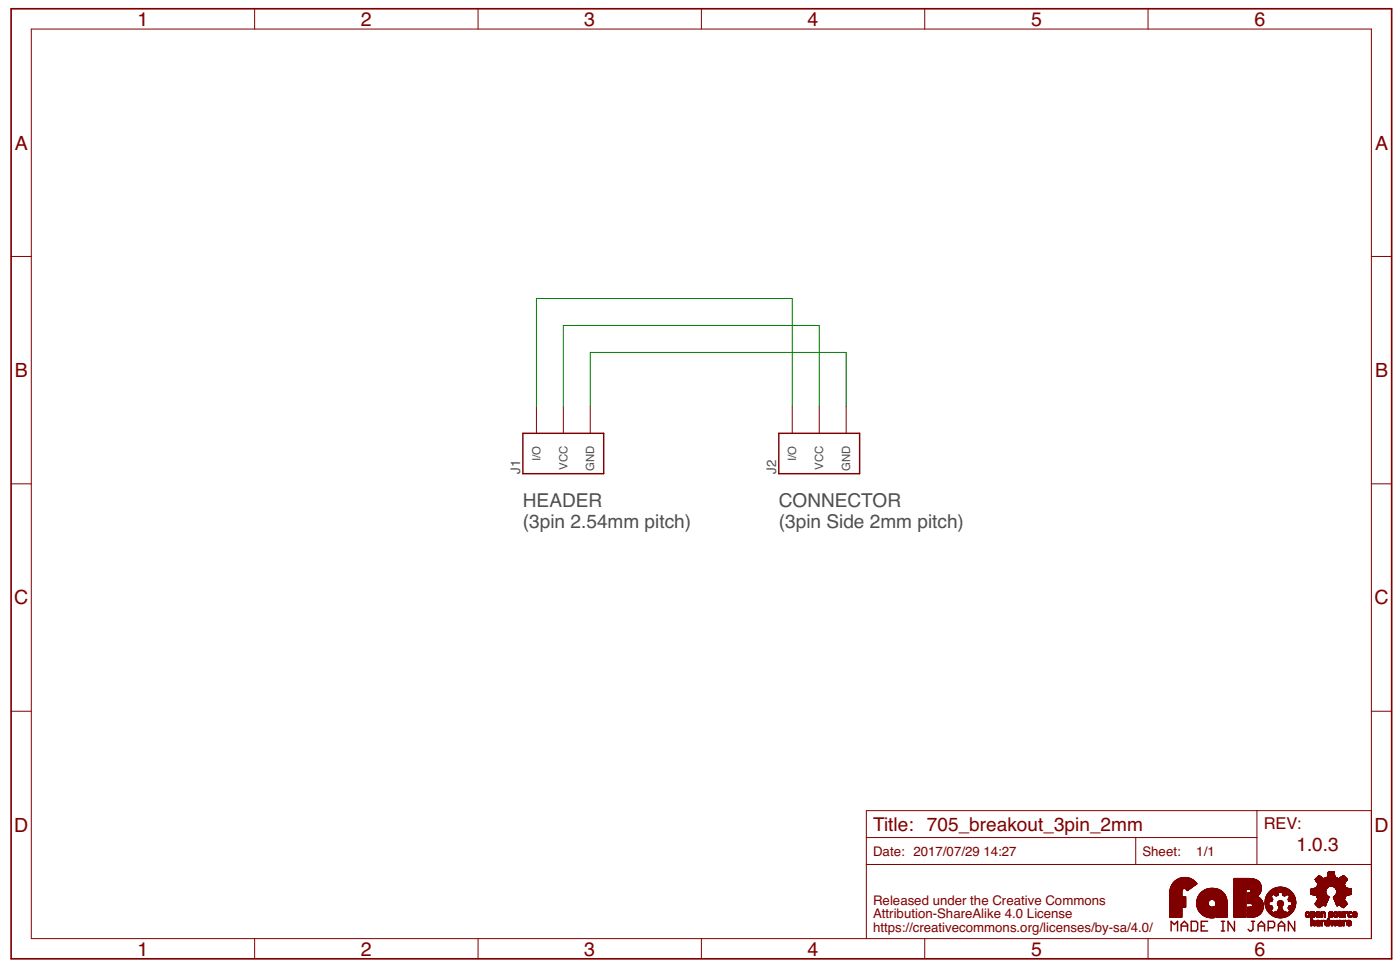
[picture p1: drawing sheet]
<svg xmlns="http://www.w3.org/2000/svg" width="286mm" height="198mm" viewBox="0 0 286 198" stroke-linecap="round" stroke-linejoin="round" font-family="sans-serif">
<defs><g id="words">
<g font-size="4" fill="#800000">
<text x="28.1" y="5.3">1</text>
<text x="73.8" y="5.3">2</text>
<text x="119.5" y="5.3">3</text>
<text x="165.2" y="5.3">4</text>
<text x="210.9" y="5.3">5</text>
<text x="256.6" y="5.3">6</text>
<text x="3" y="30.6">A</text>
<text x="281.2" y="30.6">A</text>
<text x="3" y="77.1">B</text>
<text x="281.2" y="77.1">B</text>
<text x="2.9" y="123.6">C</text>
<text x="281.1" y="123.6">C</text>
<text x="2.9" y="170">D</text>
<text x="281.1" y="170">D</text>
<text x="28.1" y="195.3">1</text>
<text x="73.8" y="195.3">2</text>
<text x="119.5" y="195.3">3</text>
<text x="165.2" y="195.3">4</text>
<text x="210.9" y="195.3">5</text>
<text x="256.6" y="195.3">6</text>
</g>
<g font-size="3.9" fill="#505050">
<text x="107" y="103.7">HEADER</text>
<text x="107" y="107.9">(3pin 2.54mm pitch)</text>
<text x="159.3" y="103.7">CONNECTOR</text>
<text x="159.3" y="107.9">(3pin Side 2mm pitch)</text>
</g>
<g font-size="3.9" fill="#800000">
<text x="178.6" y="169.8">Title: 705_breakout_3pin_2mm</text>
<text x="265.2" y="174">1.0.3</text>
</g>
<text font-size="3.3" fill="#800000" x="258.5" y="169.4">REV:</text>
<g font-size="2.7" fill="#505050">
<text x="106.4" y="96.8" transform="rotate(-90 106.4 96.8)">J1</text>
<text x="158.7" y="96.8" transform="rotate(-90 158.7 96.8)">J2</text>
</g>
<g font-size="2.7" fill="#800000">
<text x="178.6" y="174.9">Date: 2017/07/29</text>
<text x="201.1" y="174.9">14:27</text>
<text x="233.7" y="174.9">Sheet:</text>
<text x="244.7" y="174.9">1/1</text>
<text x="178.6" y="185">Released under the Creative Commons</text>
<text x="178.6" y="190.5">https://creativecommons.org/licenses/by-sa/4.0/</text>
<text x="178.6" y="187.7">Attribution-ShareAlike 4.0 License</text>
</g>
<g font-size="2.3" fill="#505050">
<text x="110.5" y="94.2" transform="rotate(-90 110.5 94.2)">I/O</text>
<text x="162.9" y="94.2" transform="rotate(-90 162.9 94.2)">I/O</text>
<text x="116" y="96" transform="rotate(-90 116 96)">VCC</text>
<text x="121.5" y="96.3" transform="rotate(-90 121.5 96.3)">GND</text>
<text x="168.4" y="96" transform="rotate(-90 168.4 96)">VCC</text>
<text x="173.9" y="96.3" transform="rotate(-90 173.9 96.3)">GND</text>
</g>
</g></defs>
<g fill="none" stroke="#800000" stroke-width=".2">
<path d="M6.4 5.9h274.1v186h-274.1zM52.1 1.8v4.1M97.8 1.8v4.1M143.5 1.8v4.1M189.1 1.8v4.1M234.8 1.8v4.1M2.3 52.4h4.1M280.5 52.4h4.1M2.3 98.9h4.1M109.7 83.1v5.5M115.2 83.1v5.5M120.7 83.1v5.5"/>
<path d="M162 83.1v5.5M167.6 83.1v5.5M173.1 83.1v5.5M280.5 98.9h4.1M2.3 145.4h4.1M280.5 145.4h4.1M177.2 171.2h79.9M177.2 176.7h103.3M232.3 171.2v5.5M257.1 165.7v11M269 179.8h6.5M269 179.8h6.6"/>
<path d="M269 179.7h6.5M269 179.9h6.5M269.1 179.9h6.4M269.1 180h6.3M269.1 179.6h6.3M269.1 179.6h1.6M269.2 179.6h1.4M269.2 179.5h1.3M269.3 179.4h1.2M269.4 179.4h1M269.4 179.3h.9M269.5 179.3h.7"/>
<path d="M269.5 179.2h.7M269.5 179.2h.6M269.6 179.1h.4M269.7 179.1h.2M269.7 179h.1M270.8 179.6h3M270.9 179.6h2.8M271 179.5h2.5M271.1 179.4h2.3M271.3 179.4h1.9M271.4 179.3h1.7M271.5 179.3h1.5"/>
<path d="M271.5 179.2h1.5M271.5 179.1h1.5M271.5 179h1.5M271.6 179h1.4M271.6 178.9h1.4M271.6 178.8h1.4M271.6 178.7h1.3M271.6 178.6l1.3 .1M271.6 178.6h1.3M271.6 178.5h1.3M271.6 178.4h1.3M271.7 178.4h1.2"/>
<path d="M271.7 178.3h1.2M271.7 178.2h1.1M273.9 179.6h1.5M273.9 179.6h1.4M274 179.5h1.3M274.1 179.4h1.1M274.2 179.4h1M274.2 179.3h.9M274.3 179.3h.8M274.4 179.2h.6M274.5 179.2h.5M274.5 179.1h.4"/>
<path d="M274.6 179.1h.3M274.7 179h.1M280.5 165.7h-103.3v26.2M52.1 191.9v4.1M97.8 191.9v4.1M143.5 191.9v4.1M189.1 191.9v4.1M234.8 191.9v4.1M267 187.2h.3M267 187.1h.2M267 187h.2M267 186.9h.2"/>
<path d="M267 186.8h.2M267 187.2l.3 .1M267 187.3h.9M267.1 187.3h.7M267.1 186.6h.7M267.1 187.4h.7M267.2 186.5h.5M267.2 187.4h.5M267.2 186.8h-.2M267.3 187.5h.3M267.3 186.7h-.3M267.4 186.4h.1"/>
<path d="M267.6 186.7h.3M267.7 187.1h.2M267.7 186.8h.2M267.7 187h.2M267.7 186.9h.2M267.9 186.6h-.9M267.9 187.2l-.3 .1M267.9 187.2h-.3M268.1 189.2h.2M268.1 189.1h.2M268.1 189h.2M268.1 188.9h.2"/>
<path d="M268.1 188.8h.2M268.1 188.7h.2M268.1 188.6h.2M268.1 188.5h.2M268.1 188.4h.9M268.1 188.3h.8M268.1 188.2l.8 .1M268.1 188.2h.8M268.1 188.1h.2M268.1 188h.2M268.1 187.9h.2M268.1 187.8h.2"/>
<path d="M268.1 187.7h.2M268.1 187.6h.2M268.1 187.5h.2M268.1 187.4h.2M268.1 187.3h.9M268.1 187.2l.3 .1M268.1 187.2h.3M268.1 187.1h.2M268.1 187h.2M268.1 186.9h.2M268.1 186.8h.2M268.1 186.7h.2"/>
<path d="M268.1 186.6h.9M268.1 186.6h.8M268.1 186.5l.8 .1M268.1 186.5h.8M268.1 186.4h.2M268.2 182.8h3.1M268.2 182.7l3 .1M268.2 182.7h3M268.2 182.6l3 .1M268.2 182.6h3M268.2 182.5h3M268.2 182.4h2.9"/>
<path d="M268.2 182.3h2.9M268.2 182.2h2.9M268.2 182.1h2.9M268.2 182.1h3M268.2 182h3M268.2 181.9h3M268.2 182.8l3.1 .1M268.2 181.7h3.1M268.3 186.8h-.2M268.4 188.2h.4M268.4 187.4h.4M268.4 186.5h.4"/>
<path d="M268.4 188.4h-.3M268.4 186.7h-.3M268.4 187.5h.4M268.4 182.9h2.9M268.5 186.4h.2M268.6 188.1h.1M268.7 188.4h.3M268.7 187.3h.3M268.7 182.9h2.6M268.7 186.7h.3M268.7 187.2h.3M268.7 188.5h.3"/>
<path d="M268.7 189.2h.3M268.7 189.1h.3M268.7 189h.3M268.7 188.9h.3M268.7 188.8h.3M268.7 188.7h.3M268.7 188.6h.3M268.7 187.1h.3M268.7 187h.3M268.7 186.9h.3M268.7 186.8h.3M268.9 187.4h-.8"/>
<path d="M268.9 183h2.5M268.9 187.3l-.8 .1M269 187.1h-.3M269 184.8h2.2M269 184.7h2.3M269.1 184.9h2.1M269.1 189h.3M269.1 188.9h.2M269.1 187.1h.3M269.1 187h.9M269.1 186.9h.9M269.1 186.8l.9 .1"/>
<path d="M269.1 184.5h2.2M269.1 189l.9 .1M269.1 187.2h.3M269.1 186.7h.3M269.2 189.1h.8M269.2 188.7h.8M269.2 187.2l.2 .1M269.2 188.3h.8M269.2 187.3h.8M269.2 185h2M269.2 180.1h6.2M269.2 186.6h.8"/>
<path d="M269.2 180.1h6.1M269.2 188.2h.7M269.2 186.6h.7M269.2 185h1.4M269.2 184.4h2.2M269.2 183l2.3 .1M269.2 189.2h.8M269.2 188.4h.3M269.2 187.4h.8M269.2 183.1h2.3M269.2 180.2h6.1M269.3 185.1h1.2"/>
<path d="M269.3 188.2h.6M269.3 186.5h.6M269.3 184.3h2.2M269.3 183.2h2.3M269.3 183.1l2.3 .1M269.3 180.2h6M269.3 189.2h.4M269.3 188.4h.1M269.3 187.4h.6M269.3 183.2l2.4 .1M269.3 180.3h5.9M269.3 186.5h.5"/>
<path d="M269.3 185.1h1.1M269.3 183.3h2.5M269.4 188.4h.1M269.4 186.8h-.3M269.4 183.3l2.4 .1M269.4 180.3h5.8M269.4 188.8h-.3M269.4 185.2h.9M269.4 184.2h2.1M269.4 183.4h2.4M269.4 180.4h5.8M269.4 187.5h.4"/>
<path d="M269.4 186.7h-.3M269.4 183.5h2.4M269.4 181.1h5.7M269.4 180.4h5.7M269.4 188.6h.6M269.4 185.2h.8M269.4 183.6h2.4M269.5 183.6h2.2M269.5 181h5.6M269.5 180.5h5.6M269.5 188.1h.1M269.5 185.3h.7"/>
<path d="M269.5 183.7h2.2M269.5 181h5.5M269.5 180.5h5.5M269.5 186.6h-.3M269.5 186.4h.1M269.5 180.9h5.5M269.5 183.8h2.2M269.5 180.6h5.5M269.5 185.3h.6M269.5 180.8l5.5 .1M269.5 180.8h5.5M269.6 183.8h2"/>
<path d="M269.6 180.8h5.4M269.6 180.6h5.4M269.6 185.4h.4M269.6 180.7h5.3M269.7 186.6h.3M269.7 188.4h.3M269.7 185.5h.2M269.7 186.7h.3M269.7 185.5h.1M269.8 189h.2M269.8 188.4h.2M269.8 187.3h.1"/>
<path d="M269.8 186.7h.2M269.8 188.9h.2M269.8 188.5h.2M269.8 189.2h.2M269.8 188.8h.2M269.8 186.8h.2M269.8 187.2h.1M270 188.8h-.9M270 187h-.9M270.2 187.5h.2M270.2 187.4h.2M270.2 187.3h.2"/>
<path d="M270.2 187.2h.2M270.2 187.1h.2M270.2 187h.2M270.2 186.9h.2M270.2 186.8h.2M270.2 186.8h.3M270.2 186.7h.3M270.2 186.6h.8M270.2 186.5h.8M270.2 186.4h.2M270.2 189.2h.3M270.2 189.1h.3"/>
<path d="M270.2 189h.3M270.2 188.9h.3M270.2 188.8h.3M270.2 188.7h.3M270.2 188.6h.3M270.2 188.5h.3M270.2 188.2h.8M270.2 188.1h.3M270.5 186.5h.4M270.5 186.7h-.3M270.5 188.2h.5M270.6 188.4h-.4"/>
<path d="M270.7 186.4h.1M270.7 188.1h.1M270.8 185h.4M270.8 186.7h.3M270.8 188.4h.1M270.8 185.1h.3M270.9 186.8h.2M270.9 188.4h-.7M270.9 187.5h.2M270.9 187.4h.2M270.9 187.3h.2M270.9 187.2h.2"/>
<path d="M270.9 187.1h.2M270.9 187h.2M270.9 186.9h.2M270.9 188.3h-.7M270.9 185.1h.2M271 189h.3M271 188.9h.3M271 188.9h.2M271 188.8h.2M271 188.7h.2M271 188.6h.2M271 188.5h.3"/>
<path d="M271 189h.9M271 188.3h.9M271 185.2h.1M271 189.1h.9M271.1 189.1h.8M271.1 186.6h-.9M271.1 189.2h.5M271.2 188.2h.4M271.2 182h-3M271.2 189.2h.3M271.2 181.9h-3M271.2 181.8h-3"/>
<path d="M271.2 188.5h-.2M271.3 181.8h-3.1M271.3 181.7h-3.1M271.3 188.4h-.3M271.3 184.7h-2.3M271.3 188.1h.1M271.3 184.6h-2.2M271.3 181.6h-2.8M271.4 184.5h-2.3M271.4 181.6h-2.6M271.4 184.4h-2.2M271.5 184.3l-2.3 .1"/>
<path d="M271.5 181.5h-2.5M271.5 181.5h-2.2M271.5 184.2h-2.2M271.5 184.1h-2.1M271.5 181.4h-2.2M271.6 189h.3M271.6 184.1h-2.2M271.6 188.4h.3M271.6 184h-2.1M271.6 188.9h.3M271.6 188.5h.3M271.6 183.9h-2.1"/>
<path d="M271.6 181.3l-2.3 .1M271.6 188.8h.3M271.6 188.7h.3M271.6 188.6h.3M271.7 189.2h.2M271.7 188.7h.2M271.7 188.1h.2M271.7 188h.2M271.7 187.9h.2M271.7 187.8h.2M271.7 187.7h.2M271.7 181.3h-2.4"/>
<path d="M271.7 187.3h.9M271.7 187.4h.9M271.7 187.3h.3M271.8 186.8l.6 .1M271.8 186.8h.2M271.8 186.7h.2M271.8 187.2h.1M271.8 186.9h.7M271.8 181.2l-2.4 .1M271.8 186.9h.8M271.9 187.4h.6M271.9 186.5h.7"/>
<path d="M271.9 188.4h-.9M271.9 188.2h-.8M271.9 187h.7M271.9 186.5h.6M271.9 181.2h-2.5M272 187.5h.4M272 187h.6M272 188.1h.2M272 186.7h-.2M272 188.2l.3 .1M272 188.2h.3M272 188.3h.3"/>
<path d="M272.1 188.4h.2M272.1 188.5h.2M272.1 186.6h-.3M272.1 186.4h.2M272.1 188.6h.3M272.1 188.6l.3 .1M272.2 188.7h.2M272.2 188.8h.2M272.2 188.8h.5M272.2 188.9h.4M272.2 188.9h.5M272.3 189h.3"/>
<path d="M272.3 186.6h.3M272.3 189.1h.3M272.3 189.2h.3M272.4 187.1h.2M272.4 186.7h.1M272.4 187.2h.2M272.5 188.8h.2M272.5 188.7h.2M272.5 188.6h.2M272.6 189.2h-.3M272.6 188.6h.1M272.6 188.5h.4"/>
<path d="M272.6 186.6h-.8M272.6 189.1h-.3M272.6 188.4h.4M272.6 186.5l-.8 .1M272.6 189h-.3M272.6 188.4h.3M272.6 187.3h-.9M272.6 188.3h.3M272.6 187.2l-.2 .1M272.6 181.2h2.6M272.7 188.2h.2M272.7 188.1h.2"/>
<path d="M272.7 188.7h-.2M272.7 183.4h2.5M272.7 181.2h2.5M272.8 187.2h.2M272.8 187.1h.2M272.8 187h.2M272.8 186.9h.2M272.8 186.8h.2M272.8 183.3h2.4M272.8 187.2l.3 .1M272.8 188.6h.2M272.8 187.3h.8"/>
<path d="M272.8 188.7h.2M272.8 186.6h.8M272.8 183.7h2.2M272.9 188.8h.2M272.9 187.4h.6M272.9 183.8h2.1M272.9 181.3h2.3M272.9 188.9h.4M272.9 188.8h.4M272.9 189h.4M272.9 186.5h.6M272.9 183.2h2.3"/>
<path d="M272.9 183.9h2.1M272.9 181.3l2.3 .1M273 189.1h.2M273 186.5h.5M273 184h2M273 189.2h.2M273 188.5h-.4M273 184.1h2.1M273 184h2.1M273 186.8h-.2M273 187.5h.4M273 186.7h-.2"/>
<path d="M273 181.4h2.2M273 184.2h2.2M273.1 186.7h-.3M273.1 184.2h2.1M273.1 181.5h2.2M273.1 184.3h2.1M273.1 184.3h2.2M273.1 181.5h2.4M273.1 184.4h2.2M273.1 186.4h.2M273.2 188.7h.2M273.2 184.5h2.2"/>
<path d="M273.2 181.6h2.5M273.2 188.6h.2M273.2 181.6h2.9M273.2 184.6h2.3M273.2 188.5h.3M273.2 188.4h.3M273.2 184.6l2.3 .1M273.2 181.7h3.1M273.2 184.7h2.3M273.3 188.3h.2M273.3 184.7l2.3 .1M273.3 182.8h3.1"/>
<path d="M273.3 181.7h3.1M273.3 188.2h.2M273.3 184.8h2.3M273.3 181.8h3.1M273.3 188.1h.2M273.3 182.7h3.1M273.3 181.9h3.1M273.4 188.8h-.3M273.4 186.7h.2M273.4 182.6h3M273.4 181.9h3M273.4 188.7h-.3"/>
<path d="M273.4 182.5h3M273.4 182h3M273.4 188.6l-.2 .1M273.4 186.7h.3M273.4 182.4h3M273.4 182.1h3M273.4 187.1h.3M273.4 186.8h.3M273.4 182.3h3M273.4 182.2h3M273.4 188.5h-.2M273.4 187h.3"/>
<path d="M273.4 186.9h.3M273.5 185.2h.1M273.5 188.2l-.2 .1M273.6 189h.2M273.6 188.9h.2M273.6 189l.9 .1M273.6 185.1l-.2 .1M273.6 189.1h.9M273.6 188.7h.9M273.6 186.6h-.8M273.6 188.3h.8M273.6 187.2l-.3 .1"/>
<path d="M273.7 188.7h.8M273.7 188.3h.7M273.7 187.2h-.3M273.7 188.2h.7M273.7 187h-.3M273.7 189.2h.8M273.7 188.4h.2M273.7 185.1h-.3M273.7 188.2h.6M273.8 189.2h.3M273.8 188.4h.1M273.8 185l-.4 .1"/>
<path d="M273.8 188.8h-.2M273.8 187.2h.3M273.8 187.1h.3M273.8 187h.3M273.8 186.9h.3M273.8 186.8h.3M273.8 186.7h.3M273.8 186.6h.3M273.8 186.5h.3M273.8 186.4h.3M273.9 188.6h.6M273.9 187.3h.8"/>
<path d="M273.9 187.2l.3 .1M273.9 188.1h.2M273.9 187.4h.8M274 185h1.3M274 187.4h.7M274 185.1h1.3M274.1 187.5h.3M274.1 188.4h.3M274.1 185.1h1.1M274.2 189h.3M274.2 188.4h.3M274.2 185.2h1"/>
<path d="M274.2 189.2h.3M274.2 188.9h.3M274.2 188.8h.3M274.2 188.5h.3M274.3 185.2h.8M274.3 185.3h.7M274.4 187.3h.3M274.4 185.3h.6M274.5 188.8h-.9M274.5 187.2h.2M274.5 187.5h.2M274.5 187.1h.2"/>
<path d="M274.5 187h.2M274.5 186.9h.2M274.5 186.8h.2M274.5 186.7h.2M274.5 186.6h.2M274.5 186.5h.2M274.5 186.4h.2M274.5 185.4h.4M274.6 185.4h.3M274.6 185.5h.2M274.7 189.2h.2M274.7 189.1h.2"/>
<path d="M274.7 189h.2M274.7 188.9h.2M274.7 188.8h.2M274.7 188.7h.2M274.7 188.6h.2M274.7 188.5h.2M274.7 188.2h.7M274.7 188.1h.2M274.7 185.5h.1M274.9 188.5h-.2M275 187.5h.2M275 187.4h.2"/>
<path d="M275 187.3h.2M275 187.2h.2M275 187.1h.2M275 187h.2M275 186.9h.2M275 186.8h.2M275 186.5h.7M275 186.4h.2M275 188.2h.4M275 188.4h-.3M275.1 183.6h-2.3M275.1 183.5h-2.3"/>
<path d="M275.1 183.4l-2.4 .1M275.1 181.2h-5.7M275.2 188.1h.1M275.2 183.4h-2.5M275.2 186.7h-.2M275.2 183.3h-2.4M275.3 188.4h.1M275.3 186.5h.4M275.3 183.1l-2.3 .1M275.3 186.7h-.3M275.3 183.1h-2.3M275.3 188.4h-.6"/>
<path d="M275.3 183l-2.2 .1M275.3 185h-1.9M275.4 188.3h-.7M275.4 184.9l-2 .1M275.4 186.4h.1M275.5 188.9h.2M275.5 188.8h.2M275.5 188.7h.8M275.5 188.6h.8M275.5 184.9h-2.2M275.5 189h.3M275.5 188.5h.2"/>
<path d="M275.5 189l.8 .1M275.5 188.3h.8M275.5 184.8l-2.2 .1M275.5 189.1h.8M275.5 186.7h.1M275.6 188.3h.7M275.6 189.1h.7M275.6 188.2h.6M275.6 186.6h-.6M275.6 189.2h.6M275.6 183h-2.5M275.7 188.2h.4"/>
<path d="M275.7 188.5h-.2M275.7 187h.2M275.7 186.9h.2M275.7 187.2h.3M275.7 187.1h.2M275.7 186.7h.3M275.7 189.2h.4M275.7 187.2l.3 .1M275.7 188.4h-.2M275.7 187.3h.9M275.8 186.6h.8M275.8 187.3h.8"/>
<path d="M275.8 188.4h-.3M275.8 188.1h.2M275.8 187.4h.7M275.9 186.5h.6M275.9 182.9l-2.7 .1M275.9 187.4h.5M275.9 186.9h-.2M275.9 186.5h.5M275.9 186.8h-.2M276 188.4h.3M276 187.5h.4M276 186.7h-.3"/>
<path d="M276.1 189h.1M276.1 188.5h.2M276.1 182.9h-2.9M276.1 186.4h.2M276.1 188.9h.1M276.2 188.9l-.1 .1M276.3 187.3h.2M276.3 188.8h-.8M276.3 186.7h.2M276.4 182.8l-3.2 .1M276.4 187.2h.1M276.4 186.7h.1"/>
<path d="M276.6 186.6h-.9M276.6 187.1h.3M276.6 187h.9M276.6 186.9h.9M276.6 186.8l.9 .1M276.7 187.2h.2M276.7 187.1h.2M276.7 187.2l.3 .1M276.7 187.3h.8M276.7 186.6h.8M276.7 186.6h.7M276.8 187.4h.7"/>
<path d="M276.8 186.5h.6M276.8 187.4h.6M276.8 186.5h.5M276.9 186.8h-.3M276.9 186.7h-.2M276.9 187.5h.4M277 186.6h-.3M277 186.4h.1M277.2 186.6h.3M277.2 186.7h.3M277.3 187.3h.1M277.3 186.7h.2"/>
<path d="M277.3 186.8h.2M277.3 187.2h.1M277.4 187.2h.1M277.5 187h-.9"/>
</g>
<path d="M2.3 1.8h282.3v194.2h-282.3z" fill="none" stroke="#800000" stroke-width=".34"/>
<g fill="none" stroke="#800000" stroke-width=".3">
<path d="M106.9 88.6h16.6v8.2h-16.6zM159.3 88.6h16.5v8.2h-16.5zM239.5 190.3v-2l.7 .7 .6-.7v2M241.6 190.3v-1.3l.6-.7 .7 .7v1.3M241.6 189.3h1.3M243.6 188.3h1l.3 .4v1.3l-.3 .3h-1zM245.7 189.3h.6M247 188.3h-1.3v2h1.3M249.8 190.3h.7M249.8 188.3h.7M250.1 188.3v2M252.5 188.3v2l-1.3-2v2"/>
<path d="M255.9 188.3h.7M256.3 188.3v1.7l-.4 .3h-.3l-.3-.3M257.3 189.3h1.3M257.3 190.3v-1.3l.7-.7 .6 .7v1.3M259.4 189.6h1l.3-.3v-.6l-.3-.4h-1v2M261.5 189.3h1.3M261.5 190.3v-1.3l.6-.7 .7 .7v1.3M264.8 188.3v2l-1.3-2v2"/>
</g>
<g fill="#800000" stroke="#800000" stroke-width=".2">
<path d="M247.6 187.6h.5z"/>
<path d="M261.7 187.6h.4z"/>
<path d="M247.3 187.6h1.1z"/>
<path d="M261.4 187.6h.9z"/>
<path d="M247.2 187.6h1.2z"/>
<path d="M261.2 187.6h1.3z"/>
<path d="M247.1 187.5l1.3 .1z"/>
<path d="M261.1 187.5l1.5 .1z"/>
<path d="M239.2 187.5h2.5z"/>
<path d="M247 187.5h1.4z"/>
<path d="M248.7 187.5h2.3z"/>
<path d="M252.4 187.5h2.4z"/>
<path d="M255.2 187.5h.5z"/>
<path d="M261 187.5h1.7z"/>
<path d="M246.9 187.5h1.5z"/>
<path d="M255.2 187.5h1.1z"/>
<path d="M260.9 187.5h1.9z"/>
<path d="M239.2 187.4l2.5 .1z"/>
<path d="M246.8 187.4l1.6 .1z"/>
<path d="M248.7 187.4l2.3 .1z"/>
<path d="M252.4 187.4l2.4 .1z"/>
<path d="M255.1 187.4l1.4 .1z"/>
<path d="M260.9 187.4l2 .1z"/>
<path d="M239.2 187.4h2.5z"/>
<path d="M246.7 187.4h1.7z"/>
<path d="M248.7 187.4h2.3z"/>
<path d="M252.4 187.4h2.4z"/>
<path d="M255.2 187.4h1.4z"/>
<path d="M260.8 187.4h2.2z"/>
<path d="M246.6 187.4h1.8z"/>
<path d="M255.2 187.4h1.6z"/>
<path d="M260.7 187.4h2.3z"/>
<path d="M260.6 187.4h2.5z"/>
<path d="M239.2 187.3l2.5 .1z"/>
<path d="M246.5 187.3l1.9 .1z"/>
<path d="M248.7 187.3l2.3 .1z"/>
<path d="M252.4 187.3l2.4 .1z"/>
<path d="M255.2 187.3l1.7 .1z"/>
<path d="M260.6 187.3l2.6 .1z"/>
<path d="M239.2 187.3h2.5z"/>
<path d="M246.4 187.3h2z"/>
<path d="M248.7 187.3h2.3z"/>
<path d="M252.4 187.3h2.4z"/>
<path d="M255.2 187.3h1.8z"/>
<path d="M260.5 187.3h2.7z"/>
<path d="M255.1 187.3h2z"/>
<path d="M260.5 187.3h2.8z"/>
<path d="M239.2 187.2l2.5 .1z"/>
<path d="M246.3 187.2l2.1 .1z"/>
<path d="M248.7 187.2l2.3 .1z"/>
<path d="M252.4 187.2l2.4 .1z"/>
<path d="M255.1 187.2l2 .1z"/>
<path d="M260.4 187.2l3 .1z"/>
<path d="M255.2 187.2l2 .1z"/>
<path d="M239.2 187.2h2.5z"/>
<path d="M246.2 187.2h2.2z"/>
<path d="M248.7 187.2h2.3z"/>
<path d="M252.4 187.2h2.4z"/>
<path d="M255.2 187.2h2z"/>
<path d="M260.3 187.2h3.1z"/>
<path d="M255.1 187.2h2.2z"/>
<path d="M260.3 187.2h3.2z"/>
<path d="M239.2 187.1l2.5 .1z"/>
<path d="M246.1 187.1l2.3 .1z"/>
<path d="M248.7 187.1l2.3 .1z"/>
<path d="M252.4 187.1l2.4 .1z"/>
<path d="M255.1 187.1l2.2 .1z"/>
<path d="M260.2 187.1l3.3 .1z"/>
<path d="M239.2 187.1h2.5z"/>
<path d="M246.1 187.1h2.3z"/>
<path d="M248.7 187.1h2.3z"/>
<path d="M252.4 187.1h2.4z"/>
<path d="M255.1 187.1h2.3z"/>
<path d="M260.2 187.1h3.4z"/>
<path d="M260.1 187.1h3.5z"/>
<path d="M239.2 187l2.5 .1z"/>
<path d="M246 187l2.4 .1z"/>
<path d="M248.7 187l2.3 .1z"/>
<path d="M252.4 187l2.4 .1z"/>
<path d="M255.1 187l2.4 .1z"/>
<path d="M260.1 187l3.6 .1z"/>
<path d="M239.2 187h2.5z"/>
<path d="M245.9 187h2.5z"/>
<path d="M248.7 187h2.3z"/>
<path d="M252.4 187h2.4z"/>
<path d="M255.1 187h2.4z"/>
<path d="M260 187h3.7z"/>
<path d="M255.2 187h2.4z"/>
<path d="M260 187h3.8z"/>
<path d="M239.2 186.9l2.5 .1z"/>
<path d="M245.8 186.9l2.6 .1z"/>
<path d="M248.7 186.9l2.3 .1z"/>
<path d="M252.4 186.9l2.4 .1z"/>
<path d="M255.1 186.9l2.5 .1z"/>
<path d="M260 186.9l3.8 .1z"/>
<path d="M255.2 186.9l2.4 .1z"/>
<path d="M259.9 186.9l4 .1z"/>
<path d="M239.2 186.9h2.5z"/>
<path d="M245.8 186.9h2.6z"/>
<path d="M248.7 186.9h2.3z"/>
<path d="M252.4 186.9h2.4z"/>
<path d="M255.1 186.9h2.6z"/>
<path d="M259.9 186.9h4z"/>
<path d="M239.2 186.8l2.5 .1z"/>
<path d="M245.8 186.8l2.6 .1z"/>
<path d="M248.7 186.8l2.3 .1z"/>
<path d="M252.4 186.8l2.4 .1z"/>
<path d="M255.2 186.8l2.5 .1z"/>
<path d="M259.8 186.8l4.2 .1z"/>
<path d="M245.7 186.8l2.7 .1z"/>
<path d="M255.1 186.8l2.7 .1z"/>
<path d="M239.2 186.8h2.5z"/>
<path d="M245.7 186.8h2.7z"/>
<path d="M248.7 186.8h2.3z"/>
<path d="M252.4 186.8h2.4z"/>
<path d="M255.2 186.8h2.6z"/>
<path d="M259.7 186.8h4.3z"/>
<path d="M239.2 186.7l2.5 .1z"/>
<path d="M245.7 186.7l2.7 .1z"/>
<path d="M248.7 186.7l2.3 .1z"/>
<path d="M252.4 186.7l2.4 .1z"/>
<path d="M255.2 186.7l2.6 .1z"/>
<path d="M259.7 186.7l4.3 .1z"/>
<path d="M245.6 186.7l2.8 .1z"/>
<path d="M255.1 186.7l2.7 .1z"/>
<path d="M259.7 186.7l4.4 .1z"/>
<path d="M239.2 186.7h2.5z"/>
<path d="M245.6 186.7h2.8z"/>
<path d="M248.7 186.7h2.3z"/>
<path d="M252.4 186.7h2.4z"/>
<path d="M255.2 186.7h2.7z"/>
<path d="M259.7 186.7h4.4z"/>
<path d="M255.1 186.7h2.8z"/>
<path d="M259.6 186.7h4.5z"/>
<path d="M239.2 186.6l2.5 .1z"/>
<path d="M245.5 186.6l2.9 .1z"/>
<path d="M248.7 186.6l2.3 .1z"/>
<path d="M252.4 186.6l2.4 .1z"/>
<path d="M255.1 186.6l2.8 .1z"/>
<path d="M259.6 186.6l4.5 .1z"/>
<path d="M259.6 186.6l4.6 .1z"/>
<path d="M239.2 186.6h2.5z"/>
<path d="M245.5 186.6h2.9z"/>
<path d="M248.7 186.6h2.3z"/>
<path d="M252.4 186.6h2.4z"/>
<path d="M255.2 186.6h2.7z"/>
<path d="M259.6 186.6h4.6z"/>
<path d="M255.1 186.6h2.9z"/>
<path d="M259.5 186.6h.9z"/>
<path d="M260.5 186.6h2.7z"/>
<path d="M263.3 186.6h.9z"/>
<path d="M239.2 186.5l2.5 .1z"/>
<path d="M245.5 186.5l2.9 .1z"/>
<path d="M248.7 186.5l2.3 .1z"/>
<path d="M252.4 186.5l2.4 .1z"/>
<path d="M255.1 186.5l2.9 .1z"/>
<path d="M259.5 186.5l.9 .1z"/>
<path d="M260.6 186.5l2.6 .1z"/>
<path d="M263.4 186.5l.9 .1z"/>
<path d="M239.2 186.5h2.5z"/>
<path d="M245.4 186.5h3z"/>
<path d="M248.7 186.5h2.3z"/>
<path d="M252.4 186.5h2.4z"/>
<path d="M255.1 186.5h2.9z"/>
<path d="M259.5 186.5h.9z"/>
<path d="M260.6 186.5h2.6z"/>
<path d="M263.4 186.5h.9z"/>
<path d="M255.2 186.5h2.8z"/>
<path d="M260.7 186.5h2.4z"/>
<path d="M255.1 186.5h3z"/>
<path d="M259.4 186.5h.9z"/>
<path d="M263.5 186.5h.8z"/>
<path d="M239.2 186.4l2.5 .1z"/>
<path d="M245.4 186.4l3 .1z"/>
<path d="M248.7 186.4l2.3 .1z"/>
<path d="M252.4 186.4l2.4 .1z"/>
<path d="M255.1 186.4l3 .1z"/>
<path d="M259.4 186.4l.9 .1z"/>
<path d="M260.7 186.4l2.3 .1z"/>
<path d="M263.5 186.4l.8 .1z"/>
<path d="M239.2 186.4h2.5z"/>
<path d="M245.3 186.4h3.1z"/>
<path d="M248.7 186.4h2.3z"/>
<path d="M252.4 186.4h2.4z"/>
<path d="M255.1 186.4h3z"/>
<path d="M259.4 186.4h.9z"/>
<path d="M260.8 186.4h2.2z"/>
<path d="M263.5 186.4h.9z"/>
<path d="M259.4 186.4h.8z"/>
<path d="M260.8 186.4h.3z"/>
<path d="M261.2 186.4h1.3z"/>
<path d="M262.6 186.4h.4z"/>
<path d="M263.6 186.4h.8z"/>
<path d="M239.2 186.3l2.5 .1z"/>
<path d="M245.3 186.3l3.1 .1z"/>
<path d="M248.7 186.3l2.3 .1z"/>
<path d="M252.4 186.3l2.4 .1z"/>
<path d="M255.2 186.3l2.9 .1z"/>
<path d="M259.4 186.3l.8 .1z"/>
<path d="M260.9 186.3l.2 .1z"/>
<path d="M261.2 186.3l1.3 .1z"/>
<path d="M262.7 186.3l.2 .1z"/>
<path d="M263.6 186.3l.8 .1z"/>
<path d="M239.2 186.3h2.5z"/>
<path d="M245.3 186.3h3.1z"/>
<path d="M248.7 186.3h2.3z"/>
<path d="M252.4 186.3h2.4z"/>
<path d="M255.2 186.3h2.9z"/>
<path d="M259.3 186.3h.9z"/>
<path d="M260.9 186.3h.2z"/>
<path d="M261.3 186.3h1.2z"/>
<path d="M262.7 186.3h.2z"/>
<path d="M263.6 186.3h.8z"/>
<path d="M245.2 186.3h3.2z"/>
<path d="M255.1 186.3h3z"/>
<path d="M263.6 186.3h.9z"/>
<path d="M259.3 186.3h.8z"/>
<path d="M239.2 186.2l2.5 .1z"/>
<path d="M245.2 186.2l3.2 .1z"/>
<path d="M248.7 186.2l2.3 .1z"/>
<path d="M252.4 186.2l2.4 .1z"/>
<path d="M255.1 186.2l3.1 .1z"/>
<path d="M259.3 186.2l.8 .1z"/>
<path d="M261.3 186.2l1.2 .1z"/>
<path d="M263.7 186.2l.8 .1z"/>
<path d="M239.2 186.2h2.5z"/>
<path d="M245.2 186.2h3.2z"/>
<path d="M248.7 186.2h2.3z"/>
<path d="M252.4 186.2h2.4z"/>
<path d="M255.2 186.2h3z"/>
<path d="M259.3 186.2h.8z"/>
<path d="M261.3 186.2h1.2z"/>
<path d="M263.7 186.2h.8z"/>
<path d="M259.2 186.2h.8z"/>
<path d="M239.2 186.1l2.5 .1z"/>
<path d="M245.2 186.1l3.2 .1z"/>
<path d="M248.7 186.1l2.3 .1z"/>
<path d="M252.4 186.1l2.4 .1z"/>
<path d="M255.2 186.1l3 .1z"/>
<path d="M259.2 186.1l.8 .1z"/>
<path d="M261.3 186.1l1.1 .1z"/>
<path d="M263.8 186.1l.7 .1z"/>
<path d="M245.1 186.1l3.3 .1z"/>
<path d="M255.1 186.1l3.1 .1z"/>
<path d="M261.4 186.1l1 .1z"/>
<path d="M263.8 186.1l.8 .1z"/>
<path d="M239.2 186.1h2.5z"/>
<path d="M245.1 186.1h3.3z"/>
<path d="M248.7 186.1h2.3z"/>
<path d="M252.4 186.1h2.4z"/>
<path d="M255.1 186.1h3.1z"/>
<path d="M259.2 186.1h.8z"/>
<path d="M261.4 186.1h1z"/>
<path d="M263.8 186.1h.8z"/>
<path d="M263.7 186.1h.9z"/>
<path d="M239.2 186l2.5 .1z"/>
<path d="M245.1 186l3.3 .1z"/>
<path d="M248.7 186l2.3 .1z"/>
<path d="M252.4 186l2.4 .1z"/>
<path d="M255.1 186l3.2 .1z"/>
<path d="M259.2 186l.8 .1z"/>
<path d="M261.4 186l1 .1z"/>
<path d="M263.7 186l.9 .1z"/>
<path d="M239.2 186h2.5z"/>
<path d="M245.1 186h3.3z"/>
<path d="M248.7 186h2.3z"/>
<path d="M252.4 186h2.4z"/>
<path d="M255.1 186h3.2z"/>
<path d="M259.2 186h.8z"/>
<path d="M261.4 186h1z"/>
<path d="M263.7 186h.9z"/>
<path d="M255.2 186h3.1z"/>
<path d="M259.1 186h1z"/>
<path d="M239.2 185.9l2.5 .1z"/>
<path d="M245.1 185.9l3.3 .1z"/>
<path d="M248.7 185.9l2.3 .1z"/>
<path d="M252.4 185.9l2.4 .1z"/>
<path d="M255.2 185.9l3.1 .1z"/>
<path d="M259.1 185.9l1 .1z"/>
<path d="M261.4 185.9l.9 .1z"/>
<path d="M263.7 185.9l1 .1z"/>
<path d="M239.2 185.9h2.5z"/>
<path d="M245 185.9h3.4z"/>
<path d="M248.7 185.9h2.3z"/>
<path d="M252.4 185.9h2.4z"/>
<path d="M255.2 185.9h3.1z"/>
<path d="M259.1 185.9h1z"/>
<path d="M261.4 185.9h.9z"/>
<path d="M263.7 185.9h1z"/>
<path d="M255.1 185.9h3.2z"/>
<path d="M263.6 185.9h1.1z"/>
<path d="M239.2 185.8l2.5 .1z"/>
<path d="M245 185.8l3.4 .1z"/>
<path d="M248.7 185.8l2.3 .1z"/>
<path d="M252.4 185.8l2.4 .1z"/>
<path d="M255.1 185.8l3.2 .1z"/>
<path d="M259 185.8l1.1 .1z"/>
<path d="M261.5 185.8l.8 .1z"/>
<path d="M263.6 185.8l1.1 .1z"/>
<path d="M259 185.8l1.2 .1z"/>
<path d="M239.2 185.8h2.5z"/>
<path d="M245 185.8h3.4z"/>
<path d="M248.7 185.8h2.3z"/>
<path d="M252.4 185.8h2.4z"/>
<path d="M255.2 185.8h3.1z"/>
<path d="M259 185.8h1.2z"/>
<path d="M261.5 185.8h.8z"/>
<path d="M263.6 185.8h1.1z"/>
<path d="M263.5 185.8h1.3z"/>
<path d="M239.2 185.7l2.5 .1z"/>
<path d="M245 185.7l3.4 .1z"/>
<path d="M248.7 185.7l2.3 .1z"/>
<path d="M252.4 185.7l2.4 .1z"/>
<path d="M255.2 185.7l3.1 .1z"/>
<path d="M259 185.7l1.2 .1z"/>
<path d="M261.5 185.7l.8 .1z"/>
<path d="M263.5 185.7l1.3 .1z"/>
<path d="M244.9 185.7l3.5 .1z"/>
<path d="M259 185.7l1.3 .1z"/>
<path d="M239.2 185.7h2.5z"/>
<path d="M244.9 185.7h3.5z"/>
<path d="M248.7 185.7h2.3z"/>
<path d="M252.4 185.7h2.4z"/>
<path d="M255.2 185.7h3.1z"/>
<path d="M259 185.7h1.3z"/>
<path d="M261.5 185.7h.7z"/>
<path d="M263.5 185.7h1.3z"/>
<path d="M239.2 185.6l2.5 .1z"/>
<path d="M244.9 185.6l3.5 .1z"/>
<path d="M248.7 185.6l2.3 .1z"/>
<path d="M252.4 185.6l2.4 .1z"/>
<path d="M255.2 185.6l3.2 .1z"/>
<path d="M259 185.6l1.3 .1z"/>
<path d="M261.5 185.6l.7 .1z"/>
<path d="M263.4 185.6l1.4 .1z"/>
<path d="M239.2 185.6h2.5z"/>
<path d="M244.9 185.6h3.5z"/>
<path d="M248.7 185.6h2.3z"/>
<path d="M252.4 185.6h2.4z"/>
<path d="M255.2 185.6h3.2z"/>
<path d="M258.9 185.6h1.4z"/>
<path d="M261.5 185.6h.7z"/>
<path d="M263.4 185.6h1.4z"/>
<path d="M261.6 185.6h.6z"/>
<path d="M239.2 185.5l2.5 .1z"/>
<path d="M244.9 185.5l3.5 .1z"/>
<path d="M248.7 185.5l2.3 .1z"/>
<path d="M252.4 185.5l2.4 .1z"/>
<path d="M255.2 185.5l3.2 .1z"/>
<path d="M258.9 185.5l1.4 .1z"/>
<path d="M261.6 185.5l.6 .1z"/>
<path d="M263.4 185.5l1.4 .1z"/>
<path d="M239.2 185.5h2.5z"/>
<path d="M244.9 185.5h3.5z"/>
<path d="M248.7 185.5h2.3z"/>
<path d="M252.4 185.5h2.4z"/>
<path d="M255.2 185.5h3.2z"/>
<path d="M258.9 185.5h1.4z"/>
<path d="M261.6 185.5h.6z"/>
<path d="M263.5 185.5h1.3z"/>
<path d="M263.5 185.5h1.4z"/>
<path d="M255.1 185.5h3.3z"/>
<path d="M261.6 185.5h.5z"/>
<path d="M239.3 185.4l3.2 .1z"/>
<path d="M244.9 185.4l3.5 .1z"/>
<path d="M248.7 185.4l2.3 .1z"/>
<path d="M252.4 185.4l2.4 .1z"/>
<path d="M255.1 185.4l3.3 .1z"/>
<path d="M258.9 185.4l1.4 .1z"/>
<path d="M261.6 185.4l.5 .1z"/>
<path d="M263.5 185.4l1.4 .1z"/>
<path d="M239.3 185.4h3.2z"/>
<path d="M244.9 185.4h2.8z"/>
<path d="M248 185.4h.4z"/>
<path d="M248.7 185.4h2.3z"/>
<path d="M252.4 185.4h2.4z"/>
<path d="M255.6 185.4h2.8z"/>
<path d="M258.9 185.4h1.3z"/>
<path d="M261.6 185.4h.5z"/>
<path d="M263.5 185.4h1.4z"/>
<path d="M244.8 185.4h2.8z"/>
<path d="M248.1 185.4h.3z"/>
<path d="M255.9 185.4h2.5z"/>
<path d="M258.9 185.4h1.4z"/>
<path d="M239.3 185.3l3.2 .1z"/>
<path d="M244.8 185.3l2.7 .1z"/>
<path d="M248.2 185.3l.2 .1z"/>
<path d="M248.7 185.3l2.3 .1z"/>
<path d="M252.4 185.3l2.4 .1z"/>
<path d="M256 185.3l2.4 .1z"/>
<path d="M258.9 185.3l1.3 .1z"/>
<path d="M261.7 185.3l.4 .1z"/>
<path d="M263.5 185.3l1.4 .1z"/>
<path d="M239.3 185.3h3.2z"/>
<path d="M244.8 185.3h2.7z"/>
<path d="M248.3 185.3h.1z"/>
<path d="M248.7 185.3h2.3z"/>
<path d="M252.4 185.3h2.4z"/>
<path d="M256.1 185.3h2.3z"/>
<path d="M258.9 185.3h1.3z"/>
<path d="M261.7 185.3h.4z"/>
<path d="M263.6 185.3h1.3z"/>
<path d="M244.8 185.3h2.6z"/>
<path d="M261.6 185.3h.5z"/>
<path d="M258.8 185.3h1.4z"/>
<path d="M239.3 185.2l3.2 .1z"/>
<path d="M244.8 185.2l2.5 .1z"/>
<path d="M248.7 185.2l2.3 .1z"/>
<path d="M252.4 185.2l2.4 .1z"/>
<path d="M256.1 185.2l2.3 .1z"/>
<path d="M258.8 185.2l1.4 .1z"/>
<path d="M261.6 185.2l.6 .1z"/>
<path d="M263.6 185.2l1.3 .1z"/>
<path d="M239.3 185.2h3.2z"/>
<path d="M244.8 185.2h2.5z"/>
<path d="M248.7 185.2h2.3z"/>
<path d="M252.4 185.2h2.4z"/>
<path d="M256.2 185.2h2.2z"/>
<path d="M258.8 185.2h1.3z"/>
<path d="M261.5 185.2h.7z"/>
<path d="M263.6 185.2h1.4z"/>
<path d="M261.5 185.2h.8z"/>
<path d="M263.6 185.2h1.3z"/>
<path d="M239.3 185.1l3.2 .1z"/>
<path d="M244.8 185.1l2.4 .1z"/>
<path d="M248.7 185.1l2.3 .1z"/>
<path d="M252.4 185.1l2.4 .1z"/>
<path d="M256.2 185.1l2.2 .1z"/>
<path d="M258.8 185.1l1.2 .1z"/>
<path d="M261.4 185.1l.9 .1z"/>
<path d="M263.8 185.1l1.1 .1z"/>
<path d="M239.3 185.1h3.2z"/>
<path d="M244.8 185.1h2.4z"/>
<path d="M248.7 185.1h2.3z"/>
<path d="M252.4 185.1h2.4z"/>
<path d="M256.2 185.1h2.2z"/>
<path d="M258.8 185.1h1z"/>
<path d="M261.4 185.1h.9z"/>
<path d="M263.9 185.1h1.1z"/>
<path d="M258.8 185.1h.9z"/>
<path d="M261.4 185.1h1z"/>
<path d="M264.1 185.1h.9z"/>
<path d="M239.3 185l3.2 .1z"/>
<path d="M244.8 185l2.4 .1z"/>
<path d="M248.7 185l2.3 .1z"/>
<path d="M252.4 185l2.4 .1z"/>
<path d="M256.2 185l2.2 .1z"/>
<path d="M258.8 185l.8 .1z"/>
<path d="M261.4 185l1 .1z"/>
<path d="M264.2 185l.8 .1z"/>
<path d="M258.8 185l.7 .1z"/>
<path d="M239.3 185h3.2z"/>
<path d="M244.8 185h2.4z"/>
<path d="M248.7 185h2.3z"/>
<path d="M252.4 185h2.4z"/>
<path d="M256.2 185h2.2z"/>
<path d="M258.8 185h.7z"/>
<path d="M261.4 185h1z"/>
<path d="M264.2 185h.8z"/>
<path d="M239.3 184.9l3.2 .1z"/>
<path d="M244.8 184.9l2.3 .1z"/>
<path d="M248.7 184.9l2.3 .1z"/>
<path d="M252.4 184.9l2.4 .1z"/>
<path d="M256.2 184.9l2.2 .1z"/>
<path d="M258.8 184.9l.7 .1z"/>
<path d="M261.3 184.9l1.1 .1z"/>
<path d="M264.2 184.9l.8 .1z"/>
<path d="M261.3 184.9l1.2 .1z"/>
<path d="M239.3 184.9h3.2z"/>
<path d="M244.8 184.9h2.3z"/>
<path d="M248.7 184.9h2.3z"/>
<path d="M252.4 184.9h2.4z"/>
<path d="M256.2 184.9h2.1z"/>
<path d="M258.8 184.9h.7z"/>
<path d="M261.3 184.9h1.2z"/>
<path d="M264.2 184.9h.8z"/>
<path d="M239.3 184.8l3.2 .1z"/>
<path d="M244.8 184.8l2.3 .1z"/>
<path d="M248.7 184.8l2.3 .1z"/>
<path d="M252.4 184.8l2.4 .1z"/>
<path d="M256.2 184.8l2.2 .1z"/>
<path d="M258.8 184.8l.7 .1z"/>
<path d="M261.3 184.8l1.2 .1z"/>
<path d="M264.2 184.8l.8 .1z"/>
<path d="M256.1 184.8l2.3 .1z"/>
<path d="M239.3 184.8h3.2z"/>
<path d="M244.8 184.8h2.3z"/>
<path d="M248.7 184.8h2.3z"/>
<path d="M252.4 184.8h2.4z"/>
<path d="M256.1 184.8h2.2z"/>
<path d="M258.8 184.8h.7z"/>
<path d="M261.3 184.8h1.2z"/>
<path d="M264.2 184.8h.8z"/>
<path d="M256.1 184.8h2.3z"/>
<path d="M239.3 184.7l3.2 .1z"/>
<path d="M244.7 184.7l2.4 .1z"/>
<path d="M248.7 184.7l2.3 .1z"/>
<path d="M252.4 184.7l2.4 .1z"/>
<path d="M256 184.7l2.3 .1z"/>
<path d="M258.8 184.7l.7 .1z"/>
<path d="M261.3 184.7l1.2 .1z"/>
<path d="M264.2 184.7l.8 .1z"/>
<path d="M255.9 184.7l2.4 .1z"/>
<path d="M239.3 184.7h3.2z"/>
<path d="M244.7 184.7h2.4z"/>
<path d="M248.7 184.7h2.3z"/>
<path d="M252.4 184.7h2.4z"/>
<path d="M255.2 184.7h3.1z"/>
<path d="M258.8 184.7h.7z"/>
<path d="M261.3 184.7h1.2z"/>
<path d="M264.2 184.7h.8z"/>
<path d="M239.3 184.6l3.2 .1z"/>
<path d="M244.7 184.6l2.4 .1z"/>
<path d="M248.7 184.6l2.3 .1z"/>
<path d="M252.4 184.6l2.4 .1z"/>
<path d="M255.2 184.6l3.1 .1z"/>
<path d="M258.8 184.6l.7 .1z"/>
<path d="M261.3 184.6l1.2 .1z"/>
<path d="M264.2 184.6l.8 .1z"/>
<path d="M255.1 184.6l3.2 .1z"/>
<path d="M239.3 184.6h3.2z"/>
<path d="M244.7 184.6h2.4z"/>
<path d="M248.7 184.6h2.3z"/>
<path d="M252.4 184.6h2.4z"/>
<path d="M255.1 184.6h3.2z"/>
<path d="M258.8 184.6h.7z"/>
<path d="M261.3 184.6h1.2z"/>
<path d="M264.2 184.6h.8z"/>
<path d="M239.3 184.5l3.2 .1z"/>
<path d="M244.7 184.5l2.4 .1z"/>
<path d="M248.7 184.5l2.3 .1z"/>
<path d="M252.4 184.5l2.4 .1z"/>
<path d="M255.1 184.5l3.2 .1z"/>
<path d="M258.8 184.5l.7 .1z"/>
<path d="M261.3 184.5l1.2 .1z"/>
<path d="M264.2 184.5l.8 .1z"/>
<path d="M244.8 184.5l2.3 .1z"/>
<path d="M239.3 184.5h3.2z"/>
<path d="M244.8 184.5h2.3z"/>
<path d="M248.7 184.5h2.3z"/>
<path d="M252.4 184.5h2.4z"/>
<path d="M255.2 184.5h3.1z"/>
<path d="M258.8 184.5h.7z"/>
<path d="M261.3 184.5h1.2z"/>
<path d="M264.2 184.5h.8z"/>
<path d="M239.3 184.4l3.2 .1z"/>
<path d="M244.8 184.4l2.3 .1z"/>
<path d="M248.7 184.4l2.3 .1z"/>
<path d="M252.4 184.4l2.4 .1z"/>
<path d="M255.2 184.4l3.1 .1z"/>
<path d="M258.8 184.4l.7 .1z"/>
<path d="M261.3 184.4l1.1 .1z"/>
<path d="M264.2 184.4l.8 .1z"/>
<path d="M239.3 184.4h3.2z"/>
<path d="M244.8 184.4h2.3z"/>
<path d="M248.7 184.4h2.3z"/>
<path d="M252.4 184.4h2.4z"/>
<path d="M255.1 184.4h3.2z"/>
<path d="M258.8 184.4h.7z"/>
<path d="M261.4 184.4h1z"/>
<path d="M264.2 184.4h.8z"/>
<path d="M258.8 184.4h.8z"/>
<path d="M258.7 184.4h.9z"/>
<path d="M239.3 184.3l3.2 .1z"/>
<path d="M244.8 184.3l2.3 .1z"/>
<path d="M248.6 184.3l2.4 .1z"/>
<path d="M252.4 184.3l2.4 .1z"/>
<path d="M255.1 184.3l3.1 .1z"/>
<path d="M258.8 184.3l.8 .1z"/>
<path d="M261.4 184.3l1 .1z"/>
<path d="M264.1 184.3l.9 .1z"/>
<path d="M239.3 184.3h3.2z"/>
<path d="M244.7 184.3h2.5z"/>
<path d="M248.6 184.3h2.4z"/>
<path d="M252.4 184.3h2.4z"/>
<path d="M255.1 184.3h3.1z"/>
<path d="M258.8 184.3h1z"/>
<path d="M261.4 184.3h.9z"/>
<path d="M264 184.3h1z"/>
<path d="M244.8 184.3h2.4z"/>
<path d="M258.8 184.3h1.2z"/>
<path d="M263.8 184.3h1.2z"/>
<path d="M239.3 184.2l3.2 .1z"/>
<path d="M244.8 184.2l2.4 .1z"/>
<path d="M248.6 184.2l2.4 .1z"/>
<path d="M252.4 184.2l2.4 .1z"/>
<path d="M255.2 184.2l3 .1z"/>
<path d="M258.8 184.2l1.3 .1z"/>
<path d="M261.5 184.2l.8 .1z"/>
<path d="M263.7 184.2l1.3 .1z"/>
<path d="M239.3 184.2h3.2z"/>
<path d="M244.8 184.2h2.4z"/>
<path d="M248.5 184.2h2.5z"/>
<path d="M252.4 184.2h2.4z"/>
<path d="M255.2 184.2h3z"/>
<path d="M258.8 184.2h1.3z"/>
<path d="M261.5 184.2h.8z"/>
<path d="M263.6 184.2h1.4z"/>
<path d="M255.1 184.2h3.1z"/>
<path d="M258.8 184.2h1.4z"/>
<path d="M261.5 184.2h.7z"/>
<path d="M248.5 184.2h2.4z"/>
<path d="M261.6 184.2h.6z"/>
<path d="M239.3 184.1l3.2 .1z"/>
<path d="M244.8 184.1l2.5 .1z"/>
<path d="M248.5 184.1l2.5 .1z"/>
<path d="M252.4 184.1l2.4 .1z"/>
<path d="M255.1 184.1l3 .1z"/>
<path d="M258.8 184.1l1.4 .1z"/>
<path d="M261.6 184.1l.5 .1z"/>
<path d="M263.6 184.1l1.4 .1z"/>
<path d="M239.3 184.1h3.2z"/>
<path d="M244.8 184.1h2.5z"/>
<path d="M248.5 184.1h2.5z"/>
<path d="M252.4 184.1h2.4z"/>
<path d="M255.2 184.1h2.9z"/>
<path d="M258.8 184.1h1.4z"/>
<path d="M261.7 184.1h.3z"/>
<path d="M263.6 184.1h1.4z"/>
<path d="M248.4 184.1h2.5z"/>
<path d="M255.1 184.1h3z"/>
<path d="M239.3 184l3.2 .1z"/>
<path d="M244.8 184l2.6 .1z"/>
<path d="M248.4 184l2.6 .1z"/>
<path d="M252.4 184l2.4 .1z"/>
<path d="M255.1 184l3 .1z"/>
<path d="M258.8 184l1.4 .1z"/>
<path d="M263.5 184l1.5 .1z"/>
<path d="M239.3 184h3.2z"/>
<path d="M244.8 184h2.6z"/>
<path d="M248.4 184h2.5z"/>
<path d="M252.4 184h2.4z"/>
<path d="M255.1 184h3z"/>
<path d="M258.8 184h1.5z"/>
<path d="M263.5 184h1.5z"/>
<path d="M239.3 183.9l3.2 .1z"/>
<path d="M244.8 183.9l2.7 .1z"/>
<path d="M248.3 183.9l2.6 .1z"/>
<path d="M252.4 183.9l2.4 .1z"/>
<path d="M255.2 183.9l2.8 .1z"/>
<path d="M258.8 183.9l1.5 .1z"/>
<path d="M263.5 183.9l1.5 .1z"/>
<path d="M255.1 183.9l2.9 .1z"/>
<path d="M263.4 183.9l1.6 .1z"/>
<path d="M239.3 183.9h3.2z"/>
<path d="M244.8 183.9h2.8z"/>
<path d="M248.2 183.9h2.7z"/>
<path d="M252.4 183.9h2.4z"/>
<path d="M255.1 183.9h2.9z"/>
<path d="M258.8 183.9h1.5z"/>
<path d="M263.4 183.9h1.6z"/>
<path d="M239.3 183.8l3.2 .1z"/>
<path d="M244.8 183.8l2.9 .1z"/>
<path d="M248.1 183.8l2.8 .1z"/>
<path d="M252.4 183.8l2.4 .1z"/>
<path d="M255.2 183.8l2.7 .1z"/>
<path d="M258.8 183.8l1.5 .1z"/>
<path d="M263.4 183.8l1.6 .1z"/>
<path d="M244.8 183.8l6.1 .1z"/>
<path d="M239.3 183.8h3.2z"/>
<path d="M244.9 183.8h6z"/>
<path d="M252.4 183.8h2.4z"/>
<path d="M255.1 183.8h2.8z"/>
<path d="M258.8 183.8h1.5z"/>
<path d="M263.4 183.8h1.6z"/>
<path d="M263.5 183.8h1.5z"/>
<path d="M239.3 183.7l3.2 .1z"/>
<path d="M244.9 183.7l6 .1z"/>
<path d="M252.4 183.7l2.4 .1z"/>
<path d="M255.2 183.7l2.7 .1z"/>
<path d="M258.8 183.7l1.5 .1z"/>
<path d="M263.5 183.7l1.5 .1z"/>
<path d="M255.1 183.7l2.7 .1z"/>
<path d="M263.5 183.7l1.4 .1z"/>
<path d="M239.3 183.7h3.2z"/>
<path d="M244.9 183.7h6z"/>
<path d="M252.4 183.7h2.4z"/>
<path d="M255.2 183.7h2.6z"/>
<path d="M258.8 183.7h1.5z"/>
<path d="M263.5 183.7h1.4z"/>
<path d="M258.8 183.7h1.4z"/>
<path d="M239.3 183.6l3.2 .1z"/>
<path d="M244.9 183.6l6 .1z"/>
<path d="M252.4 183.6l2.4 .1z"/>
<path d="M255.1 183.6l2.7 .1z"/>
<path d="M258.9 183.6l1.4 .1z"/>
<path d="M263.5 183.6l1.4 .1z"/>
<path d="M255.2 183.6l2.5 .1z"/>
<path d="M258.9 183.6l1.3 .1z"/>
<path d="M263.6 183.6l1.3 .1z"/>
<path d="M239.3 183.6h3.2z"/>
<path d="M244.9 183.6h6z"/>
<path d="M252.4 183.6h2.4z"/>
<path d="M255.1 183.6h2.6z"/>
<path d="M258.9 183.6h1.3z"/>
<path d="M263.6 183.6h1.3z"/>
<path d="M239.3 183.5l3.2 .1z"/>
<path d="M244.9 183.5l5.9 .1z"/>
<path d="M252.4 183.5l2.4 .1z"/>
<path d="M255.1 183.5l2.5 .1z"/>
<path d="M258.9 183.5l1.2 .1z"/>
<path d="M263.6 183.5l1.3 .1z"/>
<path d="M239.3 183.5h3.2z"/>
<path d="M244.9 183.5h5.9z"/>
<path d="M252.4 183.5h2.4z"/>
<path d="M255.1 183.5h2.5z"/>
<path d="M258.9 183.5h1.2z"/>
<path d="M263.6 183.5h1.3z"/>
<path d="M245 183.5h5.8z"/>
<path d="M255.1 183.5h2.4z"/>
<path d="M239.3 183.4l3.2 .1z"/>
<path d="M245 183.4l5.8 .1z"/>
<path d="M252.4 183.4l2.4 .1z"/>
<path d="M255.1 183.4l2.4 .1z"/>
<path d="M258.9 183.4l1.2 .1z"/>
<path d="M263.7 183.4l1.2 .1z"/>
<path d="M263.7 183.4l1.1 .1z"/>
<path d="M239.3 183.4h3.2z"/>
<path d="M245 183.4h5.8z"/>
<path d="M252.4 183.4h2.4z"/>
<path d="M255.1 183.4h2.3z"/>
<path d="M258.9 183.4h1.1z"/>
<path d="M263.7 183.4h1.1z"/>
<path d="M255.2 183.4h2.2z"/>
<path d="M239.3 183.3l3.2 .1z"/>
<path d="M245 183.3l5.7 .1z"/>
<path d="M252.4 183.3l2.4 .1z"/>
<path d="M255.1 183.3l2.2 .1z"/>
<path d="M258.9 183.3l1.1 .1z"/>
<path d="M263.7 183.3l1.1 .1z"/>
<path d="M239.3 183.3h3.2z"/>
<path d="M245 183.3h5.7z"/>
<path d="M252.4 183.3h2.4z"/>
<path d="M255.1 183.3h2.2z"/>
<path d="M259 183.3h1z"/>
<path d="M263.7 183.3h1.1z"/>
<path d="M245.1 183.3h5.6z"/>
<path d="M255.2 183.3h2z"/>
<path d="M239.2 183.3h2.5z"/>
<path d="M263.8 183.3h1z"/>
<path d="M239.2 183.2l2.5 .1z"/>
<path d="M245.1 183.2l5.6 .1z"/>
<path d="M252.4 183.2l2.4 .1z"/>
<path d="M255.1 183.2l2 .1z"/>
<path d="M259 183.2l1 .1z"/>
<path d="M263.7 183.2l1.1 .1z"/>
<path d="M239.2 183.2h2.5z"/>
<path d="M245.1 183.2h5.6z"/>
<path d="M252.4 183.2h2.4z"/>
<path d="M255.1 183.2h2.1z"/>
<path d="M259 183.2h1z"/>
<path d="M263.7 183.2h1.1z"/>
<path d="M259 183.2h1.1z"/>
<path d="M263.7 183.2h1z"/>
<path d="M239.2 183.1l2.5 .1z"/>
<path d="M245.1 183.1l5.6 .1z"/>
<path d="M252.4 183.1l2.4 .1z"/>
<path d="M255.2 183.1l2 .1z"/>
<path d="M259 183.1l1.1 .1z"/>
<path d="M263.7 183.1l1 .1z"/>
<path d="M239.2 183.1h2.5z"/>
<path d="M245.1 183.1h5.6z"/>
<path d="M252.4 183.1h2.4z"/>
<path d="M255.2 183.1h2.1z"/>
<path d="M259.1 183.1h1z"/>
<path d="M261 183.1h.1z"/>
<path d="M262.7 183.1h.1z"/>
<path d="M263.6 183.1h1.1z"/>
<path d="M245.1 183.1h5.5z"/>
<path d="M255.1 183.1h2.2z"/>
<path d="M259 183.1h1.1z"/>
<path d="M260.9 183.1h.3z"/>
<path d="M262.6 183.1h.3z"/>
<path d="M245.2 183.1h5.4z"/>
<path d="M259.1 183.1h1.1z"/>
<path d="M262.5 183.1h.4z"/>
<path d="M239.2 183l2.5 .1z"/>
<path d="M245.2 183l5.4 .1z"/>
<path d="M252.4 183l2.4 .1z"/>
<path d="M255.1 183l2.2 .1z"/>
<path d="M259.1 183l1.1 .1z"/>
<path d="M260.8 183l.5 .1z"/>
<path d="M262.4 183l.5 .1z"/>
<path d="M263.5 183l1.2 .1z"/>
<path d="M239.2 183h2.5z"/>
<path d="M245.2 183h5.4z"/>
<path d="M252.4 183h2.4z"/>
<path d="M255.1 183h2.3z"/>
<path d="M259.1 183h1.2z"/>
<path d="M260.8 183h.6z"/>
<path d="M262.4 183h.6z"/>
<path d="M263.5 183h1.2z"/>
<path d="M255.2 183h2.2z"/>
<path d="M260.7 183h.7z"/>
<path d="M262.3 183h.7z"/>
<path d="M263.5 183h1.1z"/>
<path d="M239.2 182.9l2.5 .1z"/>
<path d="M245.2 182.9l5.4 .1z"/>
<path d="M252.4 182.9l2.4 .1z"/>
<path d="M255.1 182.9l2.3 .1z"/>
<path d="M259.1 182.9l1.2 .1z"/>
<path d="M260.7 182.9l.7 .1z"/>
<path d="M262.3 182.9l.8 .1z"/>
<path d="M263.4 182.9l1.2 .1z"/>
<path d="M255.1 182.9l2.4 .1z"/>
<path d="M239.2 182.9h2.5z"/>
<path d="M245.3 182.9h5.2z"/>
<path d="M252.4 182.9h2.4z"/>
<path d="M255.2 182.9h2.3z"/>
<path d="M259.2 182.9h1.1z"/>
<path d="M260.6 182.9h.8z"/>
<path d="M262.3 182.9h.9z"/>
<path d="M263.4 182.9h1.2z"/>
<path d="M255.1 182.9h2.4z"/>
<path d="M259.2 182.9h1.2z"/>
<path d="M239.2 182.8l2.5 .1z"/>
<path d="M245.3 182.8l5.2 .1z"/>
<path d="M252.4 182.8l2.4 .1z"/>
<path d="M255.1 182.8l2.4 .1z"/>
<path d="M259.2 182.8l1.2 .1z"/>
<path d="M260.5 182.8l.9 .1z"/>
<path d="M262.3 182.8l.9 .1z"/>
<path d="M263.3 182.8l1.3 .1z"/>
<path d="M255.2 182.8l2.4 .1z"/>
<path d="M259.2 182.8l2.3 .1z"/>
<path d="M262.3 182.8l2.3 .1z"/>
<path d="M239.2 182.8h2.5z"/>
<path d="M245.4 182.8h5.1z"/>
<path d="M252.4 182.8h2.4z"/>
<path d="M255.2 182.8h2.4z"/>
<path d="M259.2 182.8h2.3z"/>
<path d="M262.3 182.8h2.2z"/>
<path d="M239.2 182.7l2.5 .1z"/>
<path d="M245.4 182.7l5.1 .1z"/>
<path d="M252.4 182.7l2.4 .1z"/>
<path d="M255.1 182.7l2.5 .1z"/>
<path d="M259.2 182.7l2.2 .1z"/>
<path d="M262.3 182.7l2.2 .1z"/>
<path d="M245.4 182.7l5 .1z"/>
<path d="M259.3 182.7l2.2 .1z"/>
<path d="M239.2 182.7h2.5z"/>
<path d="M245.4 182.7h5z"/>
<path d="M252.4 182.7h2.4z"/>
<path d="M255.2 182.7h2.4z"/>
<path d="M259.3 182.7h2.2z"/>
<path d="M262.3 182.7h2.2z"/>
<path d="M239.2 182.6l2.5 .1z"/>
<path d="M245.5 182.6l4.9 .1z"/>
<path d="M252.4 182.6l2.4 .1z"/>
<path d="M255.1 182.6l2.6 .1z"/>
<path d="M259.3 182.6l2.2 .1z"/>
<path d="M262.3 182.6l2.1 .1z"/>
<path d="M245.5 182.6l4.8 .1z"/>
<path d="M239.2 182.6h2.5z"/>
<path d="M245.5 182.6h4.8z"/>
<path d="M252.4 182.6h2.4z"/>
<path d="M255.1 182.6h2.6z"/>
<path d="M259.3 182.6h2.2z"/>
<path d="M262.3 182.6h2.1z"/>
<path d="M255.2 182.6h2.5z"/>
<path d="M259.4 182.6h2.1z"/>
<path d="M239.2 182.5l2.5 .1z"/>
<path d="M245.6 182.5l4.7 .1z"/>
<path d="M252.4 182.5l2.4 .1z"/>
<path d="M255.1 182.5l2.7 .1z"/>
<path d="M259.4 182.5l2.1 .1z"/>
<path d="M262.3 182.5l2.1 .1z"/>
<path d="M255.3 182.5l2.5 .1z"/>
<path d="M262.3 182.5l2 .1z"/>
<path d="M239.2 182.5h2.5z"/>
<path d="M245.6 182.5h4.6z"/>
<path d="M252.4 182.5h2.4z"/>
<path d="M255.5 182.5h2.3z"/>
<path d="M259.4 182.5h2.1z"/>
<path d="M262.2 182.5h2.1z"/>
<path d="M255.6 182.5h2.2z"/>
<path d="M259.5 182.5h2z"/>
<path d="M239.2 182.4l2.5 .1z"/>
<path d="M245.7 182.4l4.5 .1z"/>
<path d="M252.4 182.4l2.4 .1z"/>
<path d="M255.6 182.4l2.2 .1z"/>
<path d="M259.5 182.4l2 .1z"/>
<path d="M262.2 182.4l2.1 .1z"/>
<path d="M239.2 182.4h2.5z"/>
<path d="M245.7 182.4h4.5z"/>
<path d="M252.4 182.4h2.4z"/>
<path d="M255.7 182.4h2.1z"/>
<path d="M259.5 182.4h2z"/>
<path d="M262.2 182.4h2.1z"/>
<path d="M245.8 182.4h4.3z"/>
<path d="M259.5 182.4h2.1z"/>
<path d="M262.2 182.4h2z"/>
<path d="M239.2 182.3l2.5 .1z"/>
<path d="M245.8 182.3l4.3 .1z"/>
<path d="M252.4 182.3l2.4 .1z"/>
<path d="M255.8 182.3l2 .1z"/>
<path d="M259.6 182.3l4.6 .1z"/>
<path d="M239.2 182.3h2.5z"/>
<path d="M245.8 182.3h4.3z"/>
<path d="M252.4 182.3h2.4z"/>
<path d="M255.8 182.3h2.1z"/>
<path d="M259.6 182.3h4.5z"/>
<path d="M245.9 182.3h4.1z"/>
<path d="M239.3 182.2l2.4 .1z"/>
<path d="M245.9 182.2l4.1 .1z"/>
<path d="M252.4 182.2l2.4 .1z"/>
<path d="M255.8 182.2l2.1 .1z"/>
<path d="M259.7 182.2l4.4 .1z"/>
<path d="M239.3 182.2h2.4z"/>
<path d="M245.9 182.2h4z"/>
<path d="M252.4 182.2h2.4z"/>
<path d="M255.8 182.2h2.1z"/>
<path d="M259.7 182.2h4.4z"/>
<path d="M246 182.2h3.9z"/>
<path d="M259.7 182.2h4.3z"/>
<path d="M239.3 182.1l2.4 .1z"/>
<path d="M246.1 182.1l3.7 .1z"/>
<path d="M252.4 182.1l2.4 .1z"/>
<path d="M255.8 182.1l2.1 .1z"/>
<path d="M259.8 182.1l4.2 .1z"/>
<path d="M239.3 182.1h2.4z"/>
<path d="M246.1 182.1h3.7z"/>
<path d="M252.4 182.1h2.4z"/>
<path d="M255.8 182.1h2.1z"/>
<path d="M259.8 182.1h4.2z"/>
<path d="M239.3 182.1h2.5z"/>
<path d="M259.9 182.1h4z"/>
<path d="M239.3 182l2.5 .1z"/>
<path d="M246.2 182l3.5 .1z"/>
<path d="M252.4 182l2.4 .1z"/>
<path d="M255.8 182l2.1 .1z"/>
<path d="M259.9 182l4 .1z"/>
<path d="M239.3 182h2.5z"/>
<path d="M242.8 182h.1z"/>
<path d="M246.2 182h3.5z"/>
<path d="M252.4 182h2.4z"/>
<path d="M255.8 182h2.1z"/>
<path d="M259.9 182h4z"/>
<path d="M246.3 182h3.3z"/>
<path d="M260 182h3.8z"/>
<path d="M242.7 182h.3z"/>
<path d="M239.3 181.9l2.5 .1z"/>
<path d="M242.7 181.9l.3 .1z"/>
<path d="M246.3 181.9l3.2 .1z"/>
<path d="M252.4 181.9l2.4 .1z"/>
<path d="M255.8 181.9l2.1 .1z"/>
<path d="M260 181.9l3.7 .1z"/>
<path d="M239.3 181.9h2.5z"/>
<path d="M242.7 181.9h.3z"/>
<path d="M246.4 181.9h3.1z"/>
<path d="M252.4 181.9h2.4z"/>
<path d="M255.7 181.9h2.2z"/>
<path d="M260.1 181.9h3.6z"/>
<path d="M242.7 181.9h.4z"/>
<path d="M246.5 181.9h2.9z"/>
<path d="M255.7 181.9h2.3z"/>
<path d="M239.3 181.8l2.5 .1z"/>
<path d="M242.7 181.8l.4 .1z"/>
<path d="M246.5 181.8l2.9 .1z"/>
<path d="M252.4 181.8l2.4 .1z"/>
<path d="M255.7 181.8l2.3 .1z"/>
<path d="M260.1 181.8l3.5 .1z"/>
<path d="M242.7 181.8l.5 .1z"/>
<path d="M246.6 181.8l2.7 .1z"/>
<path d="M260.2 181.8l3.4 .1z"/>
<path d="M239.3 181.8h2.5z"/>
<path d="M242.7 181.8h.5z"/>
<path d="M246.6 181.8h2.6z"/>
<path d="M252.4 181.8h2.4z"/>
<path d="M255.6 181.8h2.4z"/>
<path d="M260.2 181.8h3.3z"/>
<path d="M239.3 181.8h2.6z"/>
<path d="M242.6 181.8h.6z"/>
<path d="M246.7 181.8h2.5z"/>
<path d="M255.5 181.8h2.5z"/>
<path d="M260.3 181.8h3.2z"/>
<path d="M239.3 181.7l2.6 .1z"/>
<path d="M242.6 181.7l.7 .1z"/>
<path d="M246.8 181.7l2.3 .1z"/>
<path d="M252.4 181.7l2.4 .1z"/>
<path d="M255.4 181.7l2.6 .1z"/>
<path d="M260.3 181.7l3.1 .1z"/>
<path d="M246.9 181.7l2 .1z"/>
<path d="M252.4 181.7l5.6 .1z"/>
<path d="M260.4 181.7l3 .1z"/>
<path d="M239.4 181.7h2.5z"/>
<path d="M242.5 181.7h.9z"/>
<path d="M246.9 181.7h2z"/>
<path d="M252.4 181.7h5.6z"/>
<path d="M260.4 181.7h3z"/>
<path d="M239.4 181.6l2.6 .1z"/>
<path d="M242.5 181.6l.9 .1z"/>
<path d="M247.1 181.6l1.7 .1z"/>
<path d="M252.4 181.6l5.6 .1z"/>
<path d="M260.5 181.6l2.8 .1z"/>
<path d="M239.4 181.6l2.7 .1z"/>
<path d="M242.4 181.6l1 .1z"/>
<path d="M247.2 181.6l1.4 .1z"/>
<path d="M260.5 181.6l2.7 .1z"/>
<path d="M239.4 181.6h4.1z"/>
<path d="M247.3 181.6h1.2z"/>
<path d="M252.4 181.6h5.6z"/>
<path d="M260.6 181.6h2.6z"/>
<path d="M247.6 181.6h.6z"/>
<path d="M260.6 181.6h2.5z"/>
<path d="M239.4 181.5l4.1 .1z"/>
<path d="M252.4 181.5l5.6 .1z"/>
<path d="M260.7 181.5l2.3 .1z"/>
<path d="M239.4 181.5l4.2 .1z"/>
<path d="M260.8 181.5l2.2 .1z"/>
<path d="M239.4 181.5h4.2z"/>
<path d="M252.4 181.5h5.6z"/>
<path d="M260.9 181.5h2z"/>
<path d="M239.4 181.5h4.3z"/>
<path d="M260.9 181.5h1.9z"/>
<path d="M239.4 181.4l4.3 .1z"/>
<path d="M252.4 181.4l5.6 .1z"/>
<path d="M261 181.4l1.7 .1z"/>
<path d="M261.1 181.4l1.5 .1z"/>
<path d="M239.4 181.4h4.4z"/>
<path d="M252.4 181.4h5.6z"/>
<path d="M261.2 181.4h1.3z"/>
<path d="M239.4 181.3l4.4 .1z"/>
<path d="M252.4 181.3l5.6 .1z"/>
<path d="M261.4 181.3l.9 .1z"/>
<path d="M239.5 181.3l4.4 .1z"/>
<path d="M261.7 181.3l.4 .1z"/>
<path d="M239.5 181.3h4.4z"/>
<path d="M252.4 181.3h5.6z"/>
<path d="M239.5 181.2l4.5 .1z"/>
<path d="M252.4 181.2l5.5 .1z"/>
<path d="M239.5 181.2h4.5z"/>
<path d="M252.4 181.2h5.5z"/>
<path d="M239.5 181.2h4.6z"/>
<path d="M239.6 181.1l4.5 .1z"/>
<path d="M252.4 181.1l5.5 .1z"/>
<path d="M239.6 181.1h4.6z"/>
<path d="M252.4 181.1h5.5z"/>
<path d="M239.6 181.1h4.7z"/>
<path d="M239.6 181l4.7 .1z"/>
<path d="M252.4 181l5.5 .1z"/>
<path d="M239.6 181h4.7z"/>
<path d="M252.4 181h5.5z"/>
<path d="M239.6 181h4.8z"/>
<path d="M239.6 180.9l4.8 .1z"/>
<path d="M252.4 180.9l5.5 .1z"/>
<path d="M239.7 180.9h4.7z"/>
<path d="M252.4 180.9h5.5z"/>
<path d="M239.7 180.9h4.8z"/>
<path d="M239.7 180.8l4.9 .1z"/>
<path d="M252.4 180.8l5.5 .1z"/>
<path d="M239.7 180.8h4.9z"/>
<path d="M252.4 180.8h5.5z"/>
<path d="M239.7 180.8h5z"/>
<path d="M252.4 180.8h5.4z"/>
<path d="M239.7 180.7l5 .1z"/>
<path d="M252.4 180.7l5.4 .1z"/>
<path d="M239.8 180.7l4.9 .1z"/>
<path d="M239.8 180.7h5z"/>
<path d="M252.4 180.7h5.4z"/>
<path d="M239.8 180.6l5 .1z"/>
<path d="M252.4 180.6l5.4 .1z"/>
<path d="M239.9 180.6h4.9z"/>
<path d="M252.4 180.6h5.4z"/>
<path d="M239.9 180.5l4.9 .1z"/>
<path d="M252.4 180.5l5.4 .1z"/>
<path d="M252.4 180.5l5.3 .1z"/>
<path d="M239.9 180.5h4.8z"/>
<path d="M252.4 180.5h5.3z"/>
<path d="M240 180.5h4.7z"/>
<path d="M240 180.4l4.7 .1z"/>
<path d="M252.4 180.4l5.3 .1z"/>
<path d="M252.4 180.4l5.2 .1z"/>
<path d="M240 180.4h4.6z"/>
<path d="M252.4 180.4h5.2z"/>
<path d="M240.1 180.3l4.5 .1z"/>
<path d="M252.4 180.3l5.2 .1z"/>
<path d="M240.1 180.3l4.4 .1z"/>
<path d="M240.1 180.3h4.4z"/>
<path d="M252.4 180.3h5.2z"/>
<path d="M240.1 180.2l4.4 .1z"/>
<path d="M252.4 180.2l5.1 .1z"/>
<path d="M240.2 180.2l4.3 .1z"/>
<path d="M240.2 180.2h4.2z"/>
<path d="M252.4 180.2h5.1z"/>
<path d="M240.3 180.1l4.1 .1z"/>
<path d="M252.4 180.1l5 .1z"/>
<path d="M240.3 180.1h4.1z"/>
<path d="M252.4 180.1h5z"/>
<path d="M240.3 180.1h4z"/>
<path d="M252.4 180.1h4.9z"/>
<path d="M240.4 180l3.9 .1z"/>
<path d="M252.4 180l4.9 .1z"/>
<path d="M240.4 180h3.8z"/>
<path d="M252.4 180h4.8z"/>
<path d="M240.5 180h3.7z"/>
<path d="M240.5 179.9l3.6 .1z"/>
<path d="M252.4 179.9l4.7 .1z"/>
<path d="M240.6 179.9h3.5z"/>
<path d="M252.4 179.9h4.7z"/>
<path d="M240.6 179.9h3.4z"/>
<path d="M252.4 179.9h4.6z"/>
<path d="M240.7 179.8l3.3 .1z"/>
<path d="M252.4 179.8l4.6 .1z"/>
<path d="M240.7 179.8h3.3z"/>
<path d="M252.4 179.8h4.5z"/>
<path d="M240.7 179.8h3.2z"/>
<path d="M252.4 179.8h4.4z"/>
<path d="M240.8 179.7l3.1 .1z"/>
<path d="M252.4 179.7l4.3 .1z"/>
<path d="M240.8 179.7l3 .1z"/>
<path d="M240.9 179.7h2.9z"/>
<path d="M252.4 179.7h4.2z"/>
<path d="M240.9 179.7h2.8z"/>
<path d="M252.4 179.7h4.1z"/>
<path d="M241 179.6l2.6 .1z"/>
<path d="M252.4 179.6l4 .1z"/>
<path d="M241.1 179.6l2.5 .1z"/>
<path d="M252.4 179.6l3.8 .1z"/>
<path d="M241.1 179.6h2.4z"/>
<path d="M252.4 179.6h3.6z"/>
<path d="M241.2 179.6h2.3z"/>
<path d="M252.4 179.6h3.3z"/>
<path d="M241.2 179.5l2.2 .1z"/>
<path d="M241.3 179.5l2 .1z"/>
<path d="M241.4 179.5h1.8z"/>
<path d="M241.5 179.4l1.6 .1z"/>
<path d="M241.7 179.4l1.3 .1z"/>
<path d="M241.8 179.4h1.1z"/>
<path d="M242 179.4h.6z"/>
</g>
<path d="M109.7 83.1v-22.1h52.3v22.1M115.2 83.1v-16.6h52.4v16.6M120.7 83.1v-11.1h52.4v11.1" fill="none" stroke="#008000" stroke-width=".2"/>
<use href="#words"/>
</svg>
